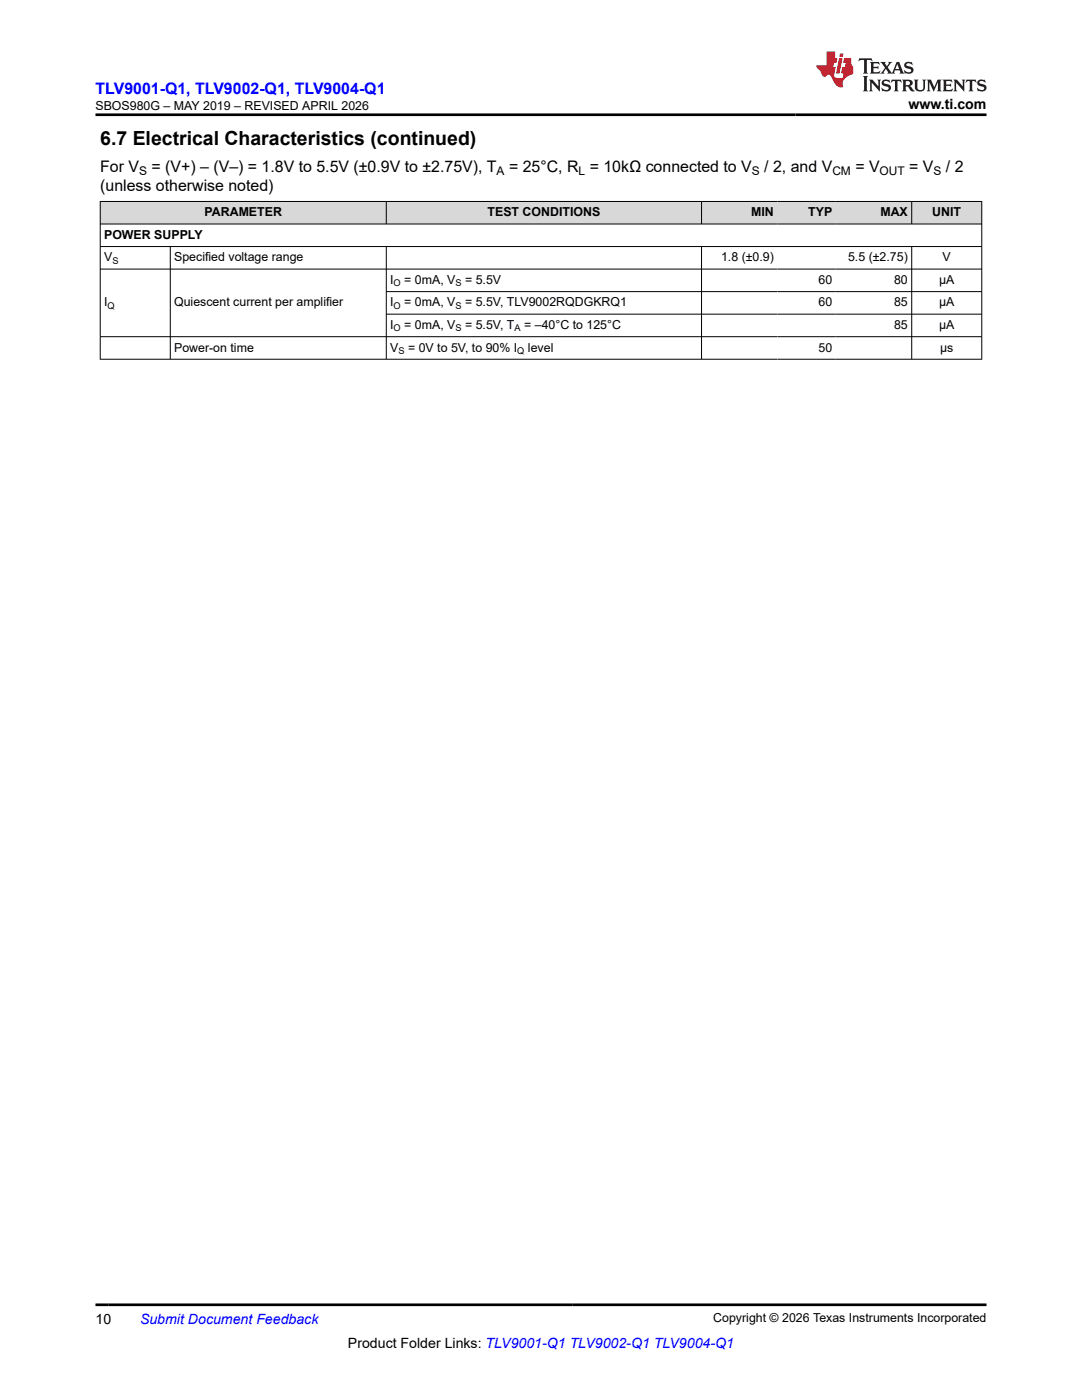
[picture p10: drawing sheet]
<svg xmlns="http://www.w3.org/2000/svg" width="216mm" height="279mm" viewBox="0 0 216 279" stroke-linecap="round" stroke-linejoin="round" font-family="sans-serif">
<defs><g id="words">
<text font-size="3.9" x="20" y="28.8">6.7 Electrical Characteristics (continued)</text>
<text font-size="3.2" fill="#00f" x="19" y="18.7">TLV9001-Q1, TLV9002-Q1, TLV9004-Q1</text>
<g font-size="3.2">
<text x="20" y="34.3">For V</text>
<text x="30.2" y="34.3">= (V+) – (V–) = 1.8V to 5.5V (±0.9V to ±2.75V), T</text>
<text x="101.6" y="34.3">= 25°C, R = 10kΩ connected to V</text>
<text x="152.5" y="34.3">/ 2, and V</text>
<text x="170.7" y="34.3">= V</text>
<text x="181.4" y="34.3">= V</text>
<text x="188.8" y="34.3">/ 2</text>
<text x="20" y="38.1">(unless otherwise noted)</text>
</g>
<g font-size="2.8">
<text x="181.3" y="21.8">www.ti.com</text>
<text x="19" y="264.2">10</text>
<text x="69.4" y="269">Product Folder Links: TLV9001-Q1 TLV9002-Q1 TLV9004-Q1</text>
</g>
<text font-size="2.8" fill="#00f" x="27.9" y="264.2">Submit Document Feedback</text>
<g font-size="2.5">
<text x="19.1" y="21.9">SBOS980G – MAY 2019 – REVISED APRIL 2026</text>
<text x="20.8" y="47.7">POWER SUPPLY</text>
<text x="40.8" y="43.2">PARAMETER</text>
<text x="97.3" y="43.2">TEST CONDITIONS</text>
<text x="149.9" y="43.2">MIN</text>
<text x="161.3" y="43.2">TYP</text>
<text x="175.7" y="43.2">MAX</text>
<text x="186" y="43.2">UNIT</text>
<text x="20.8" y="52.2">V</text>
<text x="34.7" y="52.2">Specified voltage range</text>
<text x="143.9" y="52.2">1.8 (±0.9)</text>
<text x="169.2" y="52.2">5.5 (±2.75)</text>
<text x="188.1" y="52.2">V</text>
<text x="77.8" y="56.7">I</text>
<text x="80.7" y="56.7">= 0mA, V</text>
<text x="92.8" y="56.7">= 5.5V</text>
<text x="163.3" y="56.7">60</text>
<text x="178.4" y="56.7">80</text>
<text x="187.4" y="56.7">µA</text>
<text x="20.8" y="61.2">I</text>
<text x="34.7" y="61.2">Quiescent current per amplifier</text>
<text x="77.8" y="61.2">I</text>
<text x="77.8" y="65.7">I</text>
<text x="80.7" y="61.2">= 0mA, V</text>
<text x="80.7" y="65.7">= 0mA, V</text>
<text x="92.8" y="61.2">= 5.5V, TLV9002RQDGKRQ1</text>
<text x="92.8" y="65.7">= 5.5V, T</text>
<text x="104.6" y="65.7">= –40°C to 125°C</text>
<text x="163.3" y="61.2">60</text>
<text x="178.4" y="61.2">85</text>
<text x="178.4" y="65.7">85</text>
<text x="187.4" y="61.2">µA</text>
<text x="187.4" y="65.7">µA</text>
<text x="34.7" y="70.2">Power-on time</text>
<text x="77.8" y="70.2">V</text>
<text x="81.4" y="70.2">= 0V to 5V, to 90% I</text>
<text x="105.4" y="70.2">level</text>
<text x="163.3" y="70.2">50</text>
<text x="187.6" y="70.2">µs</text>
<text x="142.3" y="263.9">Copyright © 2026 Texas Instruments Incorporated</text>
</g>
<g font-size="2.4">
<text x="27.8" y="34.9">S</text>
<text x="99.1" y="34.9">A</text>
<text x="115.5" y="34.9">L</text>
<text x="150" y="34.9">S</text>
<text x="166.1" y="34.9">CM</text>
<text x="175.5" y="34.9">OUT</text>
<text x="186.3" y="34.9">S</text>
</g>
<g font-size="1.9">
<text x="22.4" y="52.7">S</text>
<text x="78.5" y="57.2">O</text>
<text x="90.9" y="57.2">S</text>
<text x="21.5" y="61.7">Q</text>
<text x="78.5" y="61.7">O</text>
<text x="90.9" y="61.7">S</text>
<text x="78.5" y="66.2">O</text>
<text x="79.5" y="70.6">S</text>
<text x="90.9" y="66.2">S</text>
<text x="102.7" y="66.2">A</text>
<text x="103.2" y="70.6">Q</text>
</g>
</g></defs>
<g fill="#d8d8d8">
<path d="M20 40.2h175.9v4.5h-175.9z" fill-rule="evenodd"/>
<path d="M20.1 40.3h56.9v4.3h-56.9z" fill-rule="evenodd"/>
<path d="M77.1 40.3h62.8v4.3h-62.8z" fill-rule="evenodd"/>
<path d="M140 40.3h15.1v4.3h-15.1z" fill-rule="evenodd"/>
<path d="M155.1 40.3h11.7v4.3h-11.7z" fill-rule="evenodd"/>
<path d="M166.8 40.3h15.1v4.3h-15.1z" fill-rule="evenodd"/>
<path d="M182 40.3h13.8v4.3h-13.8z" fill-rule="evenodd"/>
</g>
<g fill="none" stroke="#000" stroke-width=".2">
<path d="M19.9 40.2h176.1M19.9 44.7h176.1M19.9 49.2h176.1M19.9 53.7h176.1M20 40.1v31.7M34 49.2v22.6M77.1 40.1v4.7M77.1 49.2v22.6M77.1 58.2h118.9M140 40.1v4.7M140 49.2v22.6M181.9 40.1v4.7"/>
<path d="M181.9 49.2v22.6M195.9 40.1v31.7M19.9 67.2h176.1M19.9 71.7h176.1M77.1 62.7h118.9"/>
</g>
<path d="M171.5 11.6l-.2 .6 .5-.2h.6v.1v2.2l-.2 .4h1l-.2-.4v-2.2v-.1h.5l.6 .2-.2-.6zM173.6 12.4l.2 .3v1.6l-.2 .4h1.9l.1-.6a1.08 1.08 0 0 1-1.3 .2v-.7h.6l.4 .2v-.7l-.4 .2h-.6v-.5l.2-.2a1 1 0 0 1 1 .3l-.1-.5zM175.7 12.4l.9 1.1-1 1.2h.9l-.2-.2 .5-.8 .4 .8-.2 .2h1.6l-.2-.2 .2-.5h.9l.1 .5-.1 .2h.9l-.2-.4-.8-1.9h-.5l-.9 2.1-.9-1.1 .9-1h-.8l.2 .2-.4 .6-.4-.6 .2-.2zM179 12.8l.4 1h-.7zM180.7 12.5a.65 .65 0 0 0-.2 .7 .65 .65 0 0 0 .6 .5l.6 .1 .1 .3a.79 .79 0 0 1-.7 .4 .79 .79 0 0 1-.7-.5l.1 .7 .2-.1a.93 .93 0 0 0 1.1 0 .93 .93 0 0 0 .4-.9 1.46 1.46 0 0 0-1.2-.6l-.1-.3a1.09 1.09 0 0 1 1.2 .2l-.2-.6-.1 .1-.5-.2zM172.2 15.2l.2 .4v2.2l-.2 .4h1l-.2-.4v-2.2l.2-.4zM173.4 15.9l.2 .4v1.5l-.2 .4h.8l-.3-.4 .1-1.3 1.6 1.8v-2l.2-.4h-.7l.1 .2 .1 1.1-1.2-1.3zM176.2 16a.65 .65 0 0 0-.2 .8 .65 .65 0 0 0 .6 .4l.6 .2 .1 .2a.79 .79 0 0 1-.7 .4 .79 .79 0 0 1-.7-.5l.1 .7 .2-.1a.93 .93 0 0 0 1.1 .1 .93 .93 0 0 0 .4-1 1.46 1.46 0 0 0-1.2-.5l-.1-.4a1.09 1.09 0 0 1 1.2 .2l-.1-.6-.2 .1-.5-.1zM177.9 15.9l-.1 .6a.63 .63 0 0 1 .8-.3v1.6l-.3 .4h1l-.2-.4v-1.6a.66 .66 0 0 1 .8 .3l-.1-.6zM180 15.9l.2 .4v1.5l-.2 .4h1l-.2-.2-.1-.7h.5l.1 .2a.79 .79 0 0 0 1.2 .6l-1-.9a.61 .61 0 0 0 .6-.6 .61 .61 0 0 0-.5-.7zM180.8 16.2h.1a.47 .47 0 0 1 .5 .1 .47 .47 0 0 1 .1 .5l-.1 .1-.7 .1zM182.3 15.9l.2 .2a2.27 2.27 0 0 0 .4 2 1.04 1.04 0 0 0 1.7-.7v-1.3l.2-.2h-.8l.2 .4v1.1a.6 .6 0 0 1-.6 .6 .6 .6 0 0 1-.6-.6v-1.1l.3-.4zM184.9 15.9l.2 .4v1.5l-.2 .4h.8l-.3-.4v-1.4l.9 1.9 .9-1.9v1.4l-.3 .4h1l-.2-.4v-1.5l.2-.4h-.8l-.7 1.5-.6-1.5zM188.1 15.9l.2 .4v1.5l-.2 .4h1.9l.1-.6a1.09 1.09 0 0 1-1.3 .2v-.7h.6l.4 .2v-.6l-.4 .2h-.6v-.6l.2-.1a1.01 1.01 0 0 1 1 .3l-.1-.6zM190.2 15.9l.3 .4v1.5l-.3 .4h.8l-.2-.4v-1.3l1.6 1.8v-2l.2-.4h-.7l.2 .2v1.1l-1.2-1.3zM192.8 15.9l-.1 .6a.63 .63 0 0 1 .8-.3v1.6l-.3 .4h1l-.2-.4v-1.6a.66 .66 0 0 1 .8 .3l-.1-.6zM195.2 16a.65 .65 0 0 0-.2 .8 .65 .65 0 0 0 .6 .4l.6 .2 .2 .2a.79 .79 0 0 1-.7 .4 .79 .79 0 0 1-.7-.5l.1 .7 .2-.1a.93 .93 0 0 0 1 .1 .93 .93 0 0 0 .5-1 1.46 1.46 0 0 0-1.3-.5v-.4a1.09 1.09 0 0 1 1.2 .2l-.2-.6-.2 .1-.5-.1z" fill="#231f20"/>
<path d="M164.9 10.3v2.7h-2l.1 .4 .8 1a.95 .95 0 0 0 1 .9 .59 .59 0 0 1 .5-.4 .59 .59 0 0 1 .5 .3l.4 .8a1.59 1.59 0 0 0 2.1 1.4 1.61 1.61 0 0 1 1-2.3l1-.3-.1-1.5a1.59 1.59 0 0 1-.3-1.7h-1.5l-.2 .9h.6l-.2 .9h-.5l-.2 .9v.3l.4 .1-.1 .9h-.7a.73 .73 0 0 1-1-.7l.3-1.5h-.5l.1-.9h.5l.2-.9h-.5v-1.3zM167.4 11.6l-.6 3.1h.7l.6-3.1zM167.6 10.7l-.1 .6h.7l.1-.6z" fill="#ed1c24"/>
<path d="M19 22.9h177.8M19 260.4h177.8" fill="none" stroke="#000" stroke-width=".53"/>
<use href="#words"/>
</svg>
